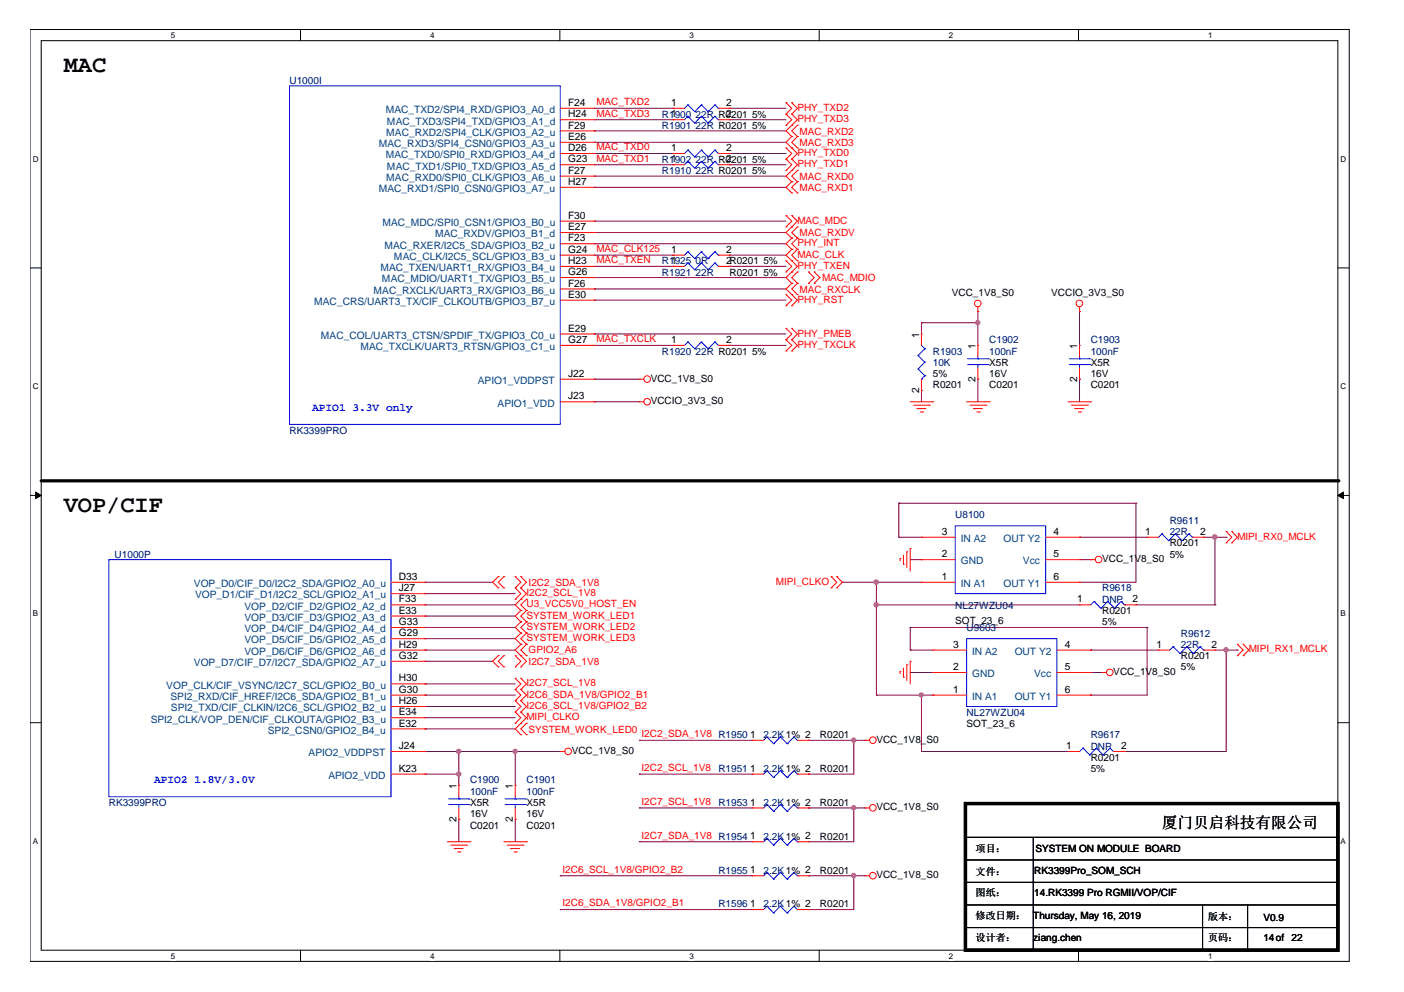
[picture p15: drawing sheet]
<svg xmlns="http://www.w3.org/2000/svg" width="297mm" height="210mm" viewBox="0 0 297 210" stroke-linecap="round" stroke-linejoin="round" font-family="sans-serif">
<defs><g id="words">
<g font-size="5">
<text x="13.5" y="15.2">MAC</text>
<text x="13.5" y="108.3">VOP/CIF</text>
</g>
<text font-size="3.3" x="245.8" y="175.1">厦门贝启科技有限公司</text>
<g font-size="2.4" fill="#00f">
<text x="66" y="87">APIO1 3.3V only</text>
<text x="32.6" y="165.7">APIO2 1.8V/3.0V</text>
</g>
<g font-size="2.2" fill="#004080">
<text x="81.6" y="23.9">MAC_TXD2/SPI4_RXD/GPIO3_A0_d</text>
<text x="81.7" y="28.7">MAC_RXD2/SPI4_CLK/GPIO3_A2_u</text>
<text x="81.9" y="26.3">MAC_TXD3/SPI4_TXD/GPIO3_A1_d</text>
<text x="80.1" y="31.1">MAC_RXD3/SPI4_CSN0/GPIO3_A3_u</text>
<text x="81.6" y="33.5">MAC_TXD0/SPI0_RXD/GPIO3_A4_d</text>
<text x="81.9" y="35.9">MAC_TXD1/SPI0_TXD/GPIO3_A5_d</text>
<text x="80.1" y="40.7">MAC_RXD1/SPI0_CSN0/GPIO3_A7_u</text>
<text x="81.7" y="38.3">MAC_RXD0/SPI0_CLK/GPIO3_A6_u</text>
<text x="80.9" y="47.8">MAC_MDC/SPI0_CSN1/GPIO3_B0_u</text>
<text x="81.3" y="52.6">MAC_RXER/I2C5_SDA/GPIO3_B2_u</text>
<text x="92" y="50.2">MAC_RXDV/GPIO3_B1_d</text>
<text x="80.5" y="57.4">MAC_TXEN/UART1_RX/GPIO3_B4_u</text>
<text x="80.8" y="59.7">MAC_MDIO/UART1_TX/GPIO3_B5_u</text>
<text x="83.4" y="55">MAC_CLK/I2C5_SCL/GPIO3_B3_u</text>
<text x="66.5" y="64.5">MAC_CRS/UART3_TX/CIF_CLKOUTB/GPIO3_B7_u</text>
<text x="79" y="62.2">MAC_RXCLK/UART3_RX/GPIO3_B6_u</text>
<text x="67.9" y="71.7">MAC_COL/UART3_CTSN/SPDIF_TX/GPIO3_C0_u</text>
<text x="76.2" y="74.1">MAC_TXCLK/UART3_RTSN/GPIO3_C1_u</text>
<text x="101.1" y="81.3">APIO1_VDDPST</text>
<text x="105.3" y="86">APIO1_VDD</text>
<text x="203.3" y="114.7">IN A2</text>
<text x="203.3" y="119.4">GND</text>
<text x="212.3" y="114.7">OUT Y2</text>
<text x="216.4" y="119.4">Vcc</text>
<text x="41" y="124.2">VOP_D0/CIF_D0/I2C2_SDA/GPIO2_A0_u</text>
<text x="203.3" y="124.2">IN A1</text>
<text x="212.3" y="124.2">OUT Y1</text>
<text x="41.3" y="126.6">VOP_D1/CIF_D1/I2C2_SCL/GPIO2_A1_u</text>
<text x="51.7" y="131.4">VOP_D3/CIF_D3/GPIO2_A3_d</text>
<text x="51.7" y="129">VOP_D2/CIF_D2/GPIO2_A2_d</text>
<text x="51.7" y="136.2">VOP_D5/CIF_D5/GPIO2_A5_d</text>
<text x="51.7" y="133.8">VOP_D4/CIF_D4/GPIO2_A4_d</text>
<text x="41" y="140.9">VOP_D7/CIF_D7/I2C7_SDA/GPIO2_A7_u</text>
<text x="51.7" y="138.6">VOP_D6/CIF_D6/GPIO2_A6_d</text>
<text x="205.7" y="138.6">IN A2</text>
<text x="205.7" y="143.3">GND</text>
<text x="214.7" y="138.6">OUT Y2</text>
<text x="218.8" y="143.3">Vcc</text>
<text x="35.2" y="145.7">VOP_CLK/CIF_VSYNC/I2C7_SCL/GPIO2_B0_u</text>
<text x="36.1" y="148.1">SPI2_RXD/CIF_HREF/I2C6_SDA/GPIO2_B1_u</text>
<text x="205.7" y="148.1">IN A1</text>
<text x="214.7" y="148.1">OUT Y1</text>
<text x="31.9" y="152.9">SPI2_CLK/VOP_DEN/CIF_CLKOUTA/GPIO2_B3_u</text>
<text x="36.2" y="150.5">SPI2_TXD/CIF_CLKIN/I2C6_SCL/GPIO2_B2_u</text>
<text x="56.6" y="155.3">SPI2_CSN0/GPIO2_B4_u</text>
<text x="65.3" y="160">APIO2_VDDPST</text>
<text x="69.5" y="164.8">APIO2_VDD</text>
</g>
<g font-size="2.2">
<text x="120.2" y="22.4">F24</text>
<text x="142" y="22.4">1</text>
<text x="153.6" y="22.4">2</text>
<text x="120.2" y="29.6">E26</text>
<text x="120.2" y="24.8">H24</text>
<text x="120.2" y="27.2">F29</text>
<text x="142" y="24.8">1</text>
<text x="153.6" y="24.8">2</text>
<text x="120.2" y="32">D26</text>
<text x="120.2" y="34.3">G23</text>
<text x="142" y="32">1</text>
<text x="142" y="34.3">1</text>
<text x="153.6" y="32">2</text>
<text x="153.6" y="34.3">2</text>
<text x="120.2" y="36.8">F27</text>
<text x="120.2" y="39.1">H27</text>
<text x="120.2" y="46.3">F30</text>
<text x="120.2" y="48.7">E27</text>
<text x="120.2" y="51.1">F23</text>
<text x="120.2" y="53.5">G24</text>
<text x="142" y="53.5">1</text>
<text x="153.6" y="53.5">2</text>
<text x="120.2" y="55.9">H23</text>
<text x="120.2" y="58.2">G26</text>
<text x="142" y="55.9">1</text>
<text x="153.6" y="55.9">2R0201</text>
<text x="120.2" y="63">E30</text>
<text x="120.2" y="60.6">F26</text>
<text x="120.2" y="70.2">E29</text>
<text x="194.4" y="71.4" transform="rotate(-90 194.4 71.4)">1</text>
<text x="120.2" y="72.6">G27</text>
<text x="142" y="72.6">1</text>
<text x="153.6" y="72.6">2</text>
<text x="206.4" y="73.8" transform="rotate(-90 206.4 73.8)">1</text>
<text x="227.9" y="73.8" transform="rotate(-90 227.9 73.8)">1</text>
<text x="120.2" y="79.7">J22</text>
<text x="194.4" y="83.1" transform="rotate(-90 194.4 83.1)">2</text>
<text x="206.4" y="80.7" transform="rotate(-90 206.4 80.7)">2</text>
<text x="227.9" y="80.7" transform="rotate(-90 227.9 80.7)">2</text>
<text x="120.2" y="84.5">J23</text>
<text x="199.3" y="113.2">3</text>
<text x="222.9" y="113.2">4</text>
<text x="242.3" y="113.2">1</text>
<text x="253.9" y="113.2">2</text>
<text x="199.3" y="117.9">2</text>
<text x="222.9" y="117.9">5</text>
<text x="84.4" y="122.7">D33</text>
<text x="84.4" y="125.1">J27</text>
<text x="199.3" y="122.7">1</text>
<text x="222.9" y="122.7">6</text>
<text x="84.4" y="129.9">E33</text>
<text x="84.4" y="127.5">F33</text>
<text x="227.9" y="127.5">1</text>
<text x="239.6" y="127.5">2</text>
<text x="84.4" y="134.6">G29</text>
<text x="84.4" y="132.3">G33</text>
<text x="84.4" y="137">H29</text>
<text x="201.7" y="137">3</text>
<text x="225.3" y="137">4</text>
<text x="244.6" y="137">1</text>
<text x="256.3" y="137">2</text>
<text x="84.4" y="139.4">G32</text>
<text x="201.7" y="141.8">2</text>
<text x="225.3" y="141.8">5</text>
<text x="84.4" y="146.6">G30</text>
<text x="84.4" y="144.2">H30</text>
<text x="84.4" y="149">H26</text>
<text x="201.7" y="146.6">1</text>
<text x="225.3" y="146.6">6</text>
<text x="84.4" y="153.7">E32</text>
<text x="84.4" y="151.4">E34</text>
<text x="84.4" y="158.5">J24</text>
<text x="158.7" y="156.1">1</text>
<text x="225.6" y="158.5">1</text>
<text x="237.2" y="158.5">2</text>
<text x="84.4" y="163.3">K23</text>
<text x="96.6" y="166.9" transform="rotate(-90 96.6 166.9)">1</text>
<text x="108.5" y="166.9" transform="rotate(-90 108.5 166.9)">1</text>
<text x="158.7" y="163.3">1</text>
<text x="96.6" y="173.8" transform="rotate(-90 96.6 173.8)">2</text>
<text x="108.5" y="173.8" transform="rotate(-90 108.5 173.8)">2</text>
<text x="158.7" y="170.4">1</text>
<text x="158.7" y="177.6">1</text>
<text x="158.7" y="184.8">1</text>
<text x="158.7" y="192">1</text>
</g>
<g font-size="2.1" fill="#000080">
<text x="61.3" y="17.7">U1000I</text>
<text x="140" y="24.9">R1900</text>
<text x="140" y="27.3">R1901</text>
<text x="147.2" y="24.9">22R R0201</text>
<text x="147.2" y="27.3">22R R0201</text>
<text x="140" y="34.4">R1902</text>
<text x="147.2" y="34.4">22R R0201</text>
<text x="140" y="36.8">R1910</text>
<text x="147.2" y="36.8">22R R0201</text>
<text x="140" y="55.9">R1925</text>
<text x="140" y="58.3">R1921</text>
<text x="147.2" y="55.9">0R</text>
<text x="147.2" y="58.3">22R</text>
<text x="140" y="75">R1920</text>
<text x="147.2" y="75">22R R0201</text>
<text x="197.4" y="75">R1903</text>
<text x="197.4" y="77.4">10K</text>
<text x="209.3" y="72.6">C1902</text>
<text x="209.3" y="75">100nF</text>
<text x="230.8" y="72.6">C1903</text>
<text x="230.8" y="75">100nF</text>
<text x="61.3" y="91.8">RK3399PRO</text>
<text x="202.1" y="109.7">U8100</text>
<text x="247.5" y="110.8">R9611</text>
<text x="247.5" y="113.2">22R</text>
<text x="24.3" y="118">U1000P</text>
<text x="233.2" y="125.2">R9618</text>
<text x="202.1" y="129">NL27WZU04</text>
<text x="233.2" y="127.6">DNP</text>
<text x="204.5" y="133.5">U9603</text>
<text x="249.9" y="134.7">R9612</text>
<text x="249.9" y="137.1">22R</text>
<text x="204.5" y="151.4">NL27WZU04</text>
<text x="161.5" y="156.2">2.2K 1% 2</text>
<text x="230.8" y="156.2">R9617</text>
<text x="230.8" y="158.6">DNP</text>
<text x="99.4" y="165.7">C1900</text>
<text x="111.4" y="165.7">C1901</text>
<text x="152" y="163.4">R1951</text>
<text x="161.5" y="163.4">2.2K 1% 2</text>
<text x="23" y="170.5">RK3399PRO</text>
<text x="99.4" y="168.1">100nF</text>
<text x="111.4" y="168.1">100nF</text>
<text x="152" y="170.5">R1953</text>
<text x="161.5" y="170.5">2.2K 1% 2</text>
<text x="161.5" y="177.7">2.2K 1% 2</text>
<text x="152" y="184.8">R1955</text>
<text x="161.5" y="184.8">2.2K 1% 2</text>
<text x="152" y="192">R1596</text>
<text x="161.5" y="192">2.2K 1% 2</text>
</g>
<g font-size="2.1" fill="#f00">
<text x="126.2" y="22.2">MAC_TXD2</text>
<text x="168.7" y="23.5">PHY_TXD2</text>
<text x="126.2" y="24.7">MAC_TXD3</text>
<text x="168.7" y="25.8">PHY_TXD3</text>
<text x="169.2" y="28.5">MAC_RXD2</text>
<text x="126.2" y="31.8">MAC_TXD0</text>
<text x="126.2" y="34.2">MAC_TXD1</text>
<text x="168.7" y="33">PHY_TXD0</text>
<text x="168.7" y="35.4">PHY_TXD1</text>
<text x="169.2" y="30.8">MAC_RXD3</text>
<text x="169.2" y="40.4">MAC_RXD1</text>
<text x="169.2" y="38">MAC_RXD0</text>
<text x="168.7" y="47.3">MAC_MDC</text>
<text x="126.2" y="53.3">MAC_CLK125</text>
<text x="168.7" y="52.1">PHY_INT</text>
<text x="169.2" y="50">MAC_RXDV</text>
<text x="126.2" y="55.7">MAC_TXEN</text>
<text x="168.7" y="56.9">PHY_TXEN</text>
<text x="168.7" y="54.5">MAC_CLK</text>
<text x="173.9" y="59.5">MAC_MDIO</text>
<text x="168.7" y="64">PHY_RST</text>
<text x="169.2" y="61.9">MAC_RXCLK</text>
<text x="168.7" y="71.2">PHY_PMEB</text>
<text x="126.2" y="72.4">MAC_TXCLK</text>
<text x="168.7" y="73.6">PHY_TXCLK</text>
<text x="261.8" y="114.2">MIPI_RX0_MCLK</text>
<text x="111.8" y="124">I2C2_SDA_1V8</text>
<text x="164.2" y="123.7">MIPI_CLKO</text>
<text x="111.4" y="130.9">SYSTEM_WORK_LED1</text>
<text x="111.4" y="126.1">I2C2_SCL_1V8</text>
<text x="111.4" y="128.5">U3_VCC5V0_HOST_EN</text>
<text x="111.4" y="135.7">SYSTEM_WORK_LED3</text>
<text x="111.4" y="133.3">SYSTEM_WORK_LED2</text>
<text x="111.8" y="140.7">I2C7_SDA_1V8</text>
<text x="111.8" y="138.3">GPIO2_A6</text>
<text x="264.2" y="138.1">MIPI_RX1_MCLK</text>
<text x="111.4" y="145.2">I2C7_SCL_1V8</text>
<text x="111.4" y="147.6">I2C6_SDA_1V8/GPIO2_B1</text>
<text x="111.4" y="150">I2C6_SCL_1V8/GPIO2_B2</text>
<text x="111.4" y="152.4">MIPI_CLKO</text>
<text x="111.8" y="155">SYSTEM_WORK_LED0</text>
<text x="135.7" y="156">I2C2_SDA_1V8 R1950</text>
<text x="135.7" y="163.1">I2C2_SCL_1V8</text>
<text x="135.7" y="170.3">I2C7_SCL_1V8</text>
<text x="135.7" y="177.4">I2C7_SDA_1V8 R1954</text>
<text x="119" y="184.6">I2C6_SCL_1V8/GPIO2_B2</text>
<text x="119" y="191.8">I2C6_SDA_1V8/GPIO2_B1</text>
</g>
<g font-size="2.1">
<text x="159.1" y="24.9">5%</text>
<text x="159.1" y="27.3">5%</text>
<text x="159.1" y="34.4">5%</text>
<text x="159.1" y="36.8">5%</text>
<text x="154.3" y="58.3">R0201</text>
<text x="161.5" y="55.9">5%</text>
<text x="161.5" y="58.3">5%</text>
<text x="201.4" y="62.6">VCC_1V8_S0</text>
<text x="222.4" y="62.6">VCCIO_3V3_S0</text>
<text x="159.1" y="75">5%</text>
<text x="209.3" y="77.4">X5R</text>
<text x="230.8" y="77.4">X5R</text>
<text x="137.7" y="80.7">VCC_1V8_S0</text>
<text x="197.4" y="82.2">R0201</text>
<text x="197.4" y="79.8">5%</text>
<text x="209.3" y="82.2">C0201</text>
<text x="209.3" y="79.8">16V</text>
<text x="230.8" y="82.2">C0201</text>
<text x="230.8" y="79.8">16V</text>
<text x="137.7" y="85.5">VCCIO_3V3_S0</text>
<text x="233.2" y="119">VCC_1V8_S0</text>
<text x="247.5" y="115.6">R0201</text>
<text x="247.5" y="118">5%</text>
<text x="233.2" y="129.9">R0201</text>
<text x="202.1" y="132.1">SOT_23_6</text>
<text x="233.2" y="132.3">5%</text>
<text x="235.5" y="142.8">VCC_1V8_S0</text>
<text x="249.9" y="139.5">R0201</text>
<text x="249.9" y="141.9">5%</text>
<text x="204.5" y="153.8">SOT_23_6</text>
<text x="120.9" y="159.5">VCC_1V8_S0</text>
<text x="173.5" y="156.2">R0201</text>
<text x="185.4" y="157.2">VCC_1V8_S0</text>
<text x="230.8" y="161">R0201</text>
<text x="173.5" y="163.4">R0201</text>
<text x="230.8" y="163.4">5%</text>
<text x="99.4" y="170.5">X5R</text>
<text x="99.4" y="172.9">16V</text>
<text x="111.4" y="170.5">X5R</text>
<text x="111.4" y="172.9">16V</text>
<text x="173.5" y="170.5">R0201</text>
<text x="185.4" y="171.5">VCC_1V8_S0</text>
<text x="99.4" y="175.3">C0201</text>
<text x="111.4" y="175.3">C0201</text>
<text x="173.5" y="177.7">R0201</text>
<text x="173.5" y="184.8">R0201</text>
<text x="185.4" y="185.8">VCC_1V8_S0</text>
<text x="206.4" y="185.1">文件：</text>
<text x="206.4" y="180.3">项目：</text>
<text x="218.8" y="184.8">RK3399Pro_SOM_SCH</text>
<text x="219.1" y="180.3">SYSTEM ON MODULE BOARD</text>
<text x="173.5" y="192">R0201</text>
<text x="206.4" y="189.6">图纸：</text>
<text x="218.8" y="189.6">14.RK3399 Pro RGMII/VOP/CIF</text>
<text x="206.4" y="194.4">修改日期：</text>
<text x="218.6" y="194.4">Thursday, May 16, 2019</text>
<text x="255.6" y="194.6">版本：</text>
<text x="267.3" y="194.9">V0.9</text>
<text x="206.4" y="199.2">设计者：</text>
<text x="218.6" y="199.2">ziang.chen</text>
<text x="255.6" y="199.2">页码：</text>
<text x="267.3" y="199.2">14of</text>
<text x="273.3" y="199.2">22</text>
</g>
<g font-size="1.7">
<text x="36.2" y="8">5</text>
<text x="91" y="8">4</text>
<text x="145.9" y="8">3</text>
<text x="200.7" y="8">2</text>
<text x="255.6" y="8">1</text>
<text x="6.9" y="34.2">D</text>
<text x="283.6" y="34.2">D</text>
<text x="6.9" y="82.3">C</text>
<text x="283.6" y="82.3">C</text>
<text x="6.9" y="130.4">B</text>
<text x="283.6" y="130.4">B</text>
<text x="6.9" y="178.5">A</text>
<text x="283.6" y="178.5">A</text>
<text x="36.2" y="202.8">5</text>
<text x="91" y="202.8">4</text>
<text x="145.9" y="202.8">3</text>
<text x="200.7" y="202.8">2</text>
<text x="255.6" y="202.8">1</text>
</g>
</g></defs>
<path d="M6.3 6.2h279.2v197.2h-279.2zM8.7 8.6h274.3v192.5h-274.3z" fill="none" stroke="#000" stroke-width=".21"/>
<g fill="#fff">
<path d="M36.2 6.5h.9v1.9h-.9z"/>
<path d="M36.2 201.3h.9v1.9h-.9z"/>
</g>
<path d="M63.6 6.2v2.4M63.6 201.1v2.3" fill="none" stroke="#000" stroke-width=".21"/>
<g fill="#fff">
<path d="M91 6.5h.9v1.9h-.9z"/>
<path d="M91 201.3h.9v1.9h-.9z"/>
</g>
<path d="M118.4 6.2v2.4M118.4 201.1v2.3" fill="none" stroke="#000" stroke-width=".21"/>
<g fill="#fff">
<path d="M145.9 6.5h.9v1.9h-.9z"/>
<path d="M145.9 201.3h.9v1.9h-.9z"/>
</g>
<path d="M173.3 6.2v2.4M173.3 201.1v2.3" fill="none" stroke="#000" stroke-width=".21"/>
<g fill="#fff">
<path d="M200.7 6.5h1v1.9h-1z"/>
<path d="M200.7 201.3h1v1.9h-1z"/>
</g>
<path d="M228.2 6.2v2.4M228.2 201.1v2.3" fill="none" stroke="#000" stroke-width=".21"/>
<g fill="#fff">
<path d="M255.6 6.5h.9v1.9h-.9z"/>
<path d="M255.6 201.3h.9v1.9h-.9z"/>
<path d="M6.9 32.7h1.3v1.9h-1.3z"/>
<path d="M283.6 32.7h1.3v1.9h-1.3z"/>
<path d="M6.9 80.7h1.3v1.9h-1.3z"/>
<path d="M283.6 80.7h1.3v1.9h-1.3z"/>
</g>
<path d="M6.3 56.7h2.4M283 56.7h2.4" fill="none" stroke="#000" stroke-width=".21"/>
<g fill="#fff">
<path d="M6.9 128.9h1.2v1.9h-1.2z"/>
<path d="M283.6 128.9h1.2v1.9h-1.2z"/>
</g>
<path d="M6.3 104.8h2.4M283 104.8h2.4" fill="none" stroke="#000" stroke-width=".21"/>
<g fill="#000" stroke="#000" stroke-width=".21">
<path d="M7.5 104.1l1.2 .7-1.2 .7z" fill-rule="evenodd"/>
<path d="M283 104.8l1.2-.7v1.4z" fill-rule="evenodd"/>
</g>
<g fill="#fff">
<path d="M6.9 177h1.2v1.9h-1.2z"/>
<path d="M283.6 177h1.2v1.9h-1.2z"/>
</g>
<g fill="none" stroke="#000" stroke-width=".21">
<path d="M6.3 152.9h2.4M283 152.9h2.4M204.3 177.2h78.7M218.6 177.2v23.9M283 177.2h.1M204.3 186.7h78.7M204.3 191.5h78.7M204.3 196.3h78.7M204.3 182h78.7M254.4 191.5v9.6M263.9 191.5v9.6M283 186.7h.1"/>
<path d="M283 191.5h.1M283 196.3h.1M283 182h.1M218.6 201.1h.1M254.4 201.1h.1M263.9 201.1h.1"/>
</g>
<path d="M8.7 101.7h274.3M204.3 170h78.7v31.1h-78.7z" fill="none" stroke="#000" stroke-width=".68"/>
<circle cx="283" cy="101.7" r=".34" fill="#000"/>
<g fill="none" stroke="#800040" stroke-width=".21">
<path d="M125.7 27.7h.1M125.7 30.1h.1M125.7 37.3h.1M125.7 39.6h.1M125.7 27.7h40.6M125.7 30.1h40.6M125.7 37.3h40.6M125.7 39.6h40.6M125.7 22.9h16.7M125.7 25.3h16.7M125.7 32.5h16.7M125.7 34.9h16.7"/>
<path d="M142.4 22.9h.1M142.4 25.3h.1M142.4 32.5h.1M142.4 34.9h.1M154.3 22.9h.1M154.3 25.3h.1M154.3 32.5h.1M154.3 34.9h.1M154.3 22.9h12M154.3 25.3h12M154.3 32.5h12M154.3 34.9h12"/>
<path d="M125.7 46.8h.1M125.7 49.2h.1M125.7 51.6h.1M125.7 58.7h.1M125.7 46.8h40.6M125.7 49.2h40.6M125.7 51.6h40.6M125.7 58.7h40.6M125.7 56.4h16.7M125.7 54h16.7M142.4 56.4h.1M142.4 54h.1"/>
<path d="M154.3 56.4h.1M154.3 54h.1M154.3 56.4h12M154.3 54h12M125.7 61.1h.1M125.7 63.5h.1M125.7 70.7h.1M125.7 61.1h40.6M125.7 63.5h40.6M125.7 70.7h40.6M125.7 73.1h16.7M142.4 73.1h.1"/>
<path d="M154.3 73.1h.1M154.3 73.1h12M194.9 68.3h.1M194.9 68.3h12M194.9 68.3v2.4M206.9 65.9h.1M206.9 68.3h.1M206.9 65.9v7.2M228.4 65.9h.1M228.4 65.9v7.2M125.7 80.2h.1M125.7 85h.1"/>
<path d="M125.7 80.2h9.6M125.7 85h9.6M194.9 82.6h.1M194.9 82.6v2.4M206.9 80.2h.1M206.9 80.2v4.8M228.4 80.2h.1M228.4 80.2v4.8M190.2 106.5h.1M190.2 113.7h.1M190.2 106.5h50.1M190.2 106.5v7.2"/>
<path d="M190.2 113.7h4.7M192.6 118.4h2.3M194.9 118.4h.1M228.4 113.7h.1M228.4 113.7h14.3M228.4 118.4h2.4M230.8 118.4h.1M240.3 106.5h.1M240.3 106.5v16.7h-11.9M254.6 113.7h4.8M257 113.7h.1M257 113.7v14.3"/>
<path d="M259.4 113.7h.1M89.9 135.1h.1M89.9 132.8h.1M89.9 130.4h.1M89.9 139.9h.1M89.9 123.2h.1M89.9 125.6h.1M89.9 128h.1M89.9 137.6h.1M89.9 135.1h19.1M89.9 132.8h19.1M89.9 130.4h19.1"/>
<path d="M89.9 139.9h14.3M89.9 123.2h14.3M89.9 125.6h19.1M89.9 128h19.1M89.9 137.6h19.1M178.2 123.2h.1M178.2 123.2h16.7M185.4 128h.1M185.4 123.2h.1M185.4 128h43M185.4 123.2v23.9M192.6 132.8h.1"/>
<path d="M192.6 137.6h.1M192.6 132.8h50.1M192.6 137.6h4.8M192.6 132.8v4.8M228.4 123.2h.1M230.8 137.6h.1M230.8 137.6h14.3M240.3 128h16.7M242.7 132.8h.1M242.7 132.8v14.3h-11.9M257 128h.1M257 137.6h4.8"/>
<path d="M259.4 137.6h.1M259.4 137.6v21.4h-21.5M261.8 137.6h.1M89.9 159h.1M89.9 144.7h.1M89.9 147.1h.1M89.9 149.5h.1M89.9 151.9h.1M89.9 154.2h.1M89.9 159h28.6M89.9 144.7h19.1M89.9 147.1h19.1"/>
<path d="M89.9 149.5h19.1M89.9 151.9h19.1M89.9 154.2h19.1M97.1 159h.1M97.1 159v7.2M109 159h.1M109 159v7.2M135.3 156.6h.1M135.3 156.6h23.8M171.1 156.6h.1M171.1 156.6h11.9M180.6 156.6h.1"/>
<path d="M180.6 156.6v7.2h-9.5M185.4 147.1h.1M185.4 147.1h12M192.6 142.3h.1M192.6 142.3h4.8M194.9 147.1h.1M194.9 159h.1M194.9 159h31.1M194.9 147.1v11.9M197.4 147.1h.1M226 159h.1M230.8 147.1h.1"/>
<path d="M230.8 142.3h2.4M233.2 142.3h.1M237.9 159h.1M89.9 163.8h.1M89.9 163.8h7.2M97.1 173.4h.1M97.1 163.8h.1M97.1 173.4v4.7M109 173.4h.1M109 173.4v4.7M135.3 163.8h.1M135.3 171h.1"/>
<path d="M135.3 178.1h.1M135.3 163.8h23.8M135.3 171h23.8M135.3 178.1h23.8M171.1 163.8h.1M171.1 171h.1M171.1 178.1h.1M171.1 171h11.9M180.6 171h.1M180.6 171v7.1h-9.5M118.5 185.3h.1M118.5 192.5h.1"/>
<path d="M118.5 185.3h40.6M118.5 192.5h40.6M171.1 185.3h.1M171.1 192.5h.1M171.1 185.3h11.9M180.6 185.3h.1M180.6 185.3v7.2h-9.5"/>
</g>
<g fill="#f0f" stroke="#f0f" stroke-width=".21">
<circle cx="97" cy="159" r=".45"/>
<circle cx="109" cy="159" r=".45"/>
<circle cx="97" cy="163.8" r=".45"/>
<circle cx="206.9" cy="68.3" r=".45"/>
<circle cx="180.6" cy="156.6" r=".45"/>
<circle cx="180.6" cy="170.9" r=".45"/>
<circle cx="180.6" cy="185.3" r=".46"/>
<circle cx="185.4" cy="123.2" r=".46"/>
<circle cx="194.9" cy="147.1" r=".45"/>
<circle cx="259.4" cy="137.5" r=".46"/>
<circle cx="257" cy="113.6" r=".47"/>
<circle cx="185.4" cy="128" r=".46"/>
</g>
<g fill="none" stroke="#f00" stroke-width=".21">
<path d="M118.5 32.5h7.2M118.5 30.1h7.2M118.5 37.3h7.2M118.5 22.9h7.2M118.5 34.9h7.2M118.5 25.3h7.2M118.5 39.6h7.2M118.5 27.7h7.2M125.7 32.5h.1M125.7 30.1h.1M125.7 37.3h.1M125.7 22.9h.1"/>
<path d="M125.7 34.9h.1M125.7 25.3h.1M125.7 39.6h.1M125.7 27.7h.1M142.4 32.5h.1M142.4 22.9h.1M142.4 25.3h.1M142.4 34.9h.1M142.4 32.5h2.4M142.4 22.9h2.4M142.4 34.9h2.4M142.4 25.3h2.4"/>
<path d="M152 32.5h2.3M152 22.9h2.3M152 34.9h2.3M152 25.3h2.3M154.3 32.5h.1M154.3 22.9h.1M154.3 25.3h.1M154.3 34.9h.1M166.3 24.1h.1M166.3 21.7h.1M166.3 26.5h.1M166.3 33.7h.1"/>
<path d="M166.3 31.3h.1M166.3 36.1h.1M166.3 21.7l1.2 1.2-1.2 1.2M166.3 24.1l1.2 1.2-1.2 1.2M166.3 31.3l1.2 1.2-1.2 1.2M166.3 33.7l1.2 1.2-1.2 1.2M167.5 24.1h.1M167.5 21.7h.1M167.5 26.5h.1M167.5 33.7h.1M167.5 31.3h.1M167.5 36.1h.1"/>
<path d="M167.5 28.9h.1M167.5 38.5h.1M167.5 21.7l1.2 1.2-1.2 1.2M167.5 24.1l1.2 1.2-1.2 1.2M167.5 31.3l1.2 1.2-1.2 1.2M167.5 33.7l1.2 1.2-1.2 1.2M167.5 28.9l-1.2 1.2 1.2 1.2M167.5 26.5l-1.2 1.2 1.2 1.2M167.5 38.5l-1.2 1.1 1.2 1.2M167.5 36.1l-1.2 1.2 1.2 1.2M168.7 31.3h.1M168.7 28.9h.1"/>
<path d="M168.7 26.5h.1M168.7 38.5h.1M168.7 36.1h.1M168.7 28.9l-1.2 1.2 1.2 1.2M168.7 26.5l-1.2 1.2 1.2 1.2M168.7 38.5l-1.2 1.1 1.2 1.2M168.7 36.1l-1.2 1.2 1.2 1.2M118.5 54h7.2M118.5 56.4h7.2M118.5 49.2h7.2M118.5 51.6h7.2M118.5 58.7h7.2"/>
<path d="M118.5 46.8h7.2M125.7 49.2h.1M125.7 51.6h.1M125.7 56.4h.1M125.7 54h.1M125.7 58.7h.1M125.7 46.8h.1M142.4 54h.1M142.4 56.4h.1M142.4 54h2.4M142.4 56.4h2.4M152 54h2.3"/>
<path d="M152 56.4h2.3M154.3 54h.1M154.3 56.4h.1M166.3 48h.1M166.3 45.6h.1M166.3 57.5h.1M166.3 55.2h.1M166.3 45.6l1.2 1.2-1.2 1.2M166.3 55.2l1.2 1.2-1.2 1.1M167.5 48h.1M167.5 45.6h.1M167.5 40.8h.1"/>
<path d="M167.5 50.4h.1M167.5 60h.1M167.5 52.8h.1M167.5 57.5h.1M167.5 55.2h.1M167.5 45.6l1.2 1.2-1.2 1.2M167.5 48l-1.2 1.2 1.2 1.2M167.5 60l-1.2 1.1 1.2 1.2M167.5 50.4l-1.2 1.2 1.2 1.2M167.5 55.2l1.2 1.2-1.2 1.1M167.5 52.8l-1.2 1.2 1.2 1.2M167.5 57.5l-1.2 1.2 1.2 1.3"/>
<path d="M168.7 40.8h.1M168.7 50.4h.1M168.7 48h.1M168.7 60h.1M168.7 52.8h.1M168.7 55.2h.1M168.7 57.5h.1M168.7 48l-1.2 1.2 1.2 1.2M168.7 60l-1.2 1.1 1.2 1.2M168.7 50.4l-1.2 1.2 1.2 1.2M168.7 52.8l-1.2 1.2 1.2 1.2M168.7 57.5l-1.2 1.2 1.2 1.3"/>
<path d="M171.1 60h.1M171.1 57.5h.1M171.1 57.5l1.2 1.2-1.2 1.3M172.3 60h.1M172.3 57.5h.1M172.3 57.5l1.2 1.2-1.2 1.3M118.5 73.1h7.2M118.5 63.5h7.2M118.5 70.7h7.2M118.5 61.1h7.2M125.7 63.5h.1M125.7 70.7h.1"/>
<path d="M125.7 61.1h.1M125.7 73.1h.1M142.4 73.1h.1M142.4 73.1h2.4M152 73.1h2.3M154.3 73.1h.1M166.3 64.7h.1M166.3 62.3h.1M166.3 74.3h.1M166.3 71.9h.1M166.3 69.5h.1M166.3 62.3l1.2 1.2-1.2 1.2"/>
<path d="M166.3 71.9l1.2 1.2-1.2 1.2M166.3 69.5l1.2 1.2-1.2 1.2M167.5 64.7h.1M167.5 62.3h.1M167.5 74.3h.1M167.5 71.9h.1M167.5 69.5h.1M167.5 62.3l1.2 1.2-1.2 1.2M167.5 71.9l1.2 1.2-1.2 1.2M167.5 69.5l1.2 1.2-1.2 1.2M168.7 62.3h.1M194.9 70.7h.1"/>
<path d="M194.9 70.7v2.4M206.9 65.9h.1M206.9 73.1h.1M206.9 65v.9M206.9 73.1v2.4M206.9 77.9v2.3M228.4 65.9h.1M228.4 73.1h.1M228.4 65v.9M228.4 73.1v2.4M228.4 77.9v2.3M118.5 80.2h7.2"/>
<path d="M118.5 85h7.2M125.7 80.2h.1M125.7 85h.1M135.3 80.2h.1M135.3 85h.1M135.3 80.2h.9M135.3 85h.9M192.6 85h4.8M193.3 85.7h3.3M194 86.5h.1M194 86.5h1.9M194.7 87.2h.5"/>
<path d="M194.9 82.6h.1M194.9 80.2v2.4M195.2 87.2h.1M196.6 85.7h.1M197.4 85h.1M204.5 85h4.8M205.2 85.7h3.4M206 86.5h.1M206 86.5h1.9M206.7 87.2h.4M206.9 80.2h.1M207.1 87.2h.1"/>
<path d="M208.6 85.7h.1M209.3 85h.1M226 85h4.8M226.7 85.7h3.3M227.4 86.5h.1M227.4 86.5h1.9M228.1 87.2h.5M228.4 80.2h.1M228.6 87.2h.1M230 85.7h.1M230.8 85h.1M190.4 118.2h.1"/>
<path d="M190.4 118.2v.5M191.1 119.4h.1M191.1 117.5v1.9M191.9 116.8h.1M191.9 116.8v3.3M192.6 116h.1M192.6 116v4.8M194.9 113.7h.1M194.9 118.4h.1M194.9 118.4h7.2M194.9 113.7h7.2M221.2 118.4h7.2"/>
<path d="M221.2 113.7h7.2M228.4 113.7h.1M228.4 118.4h.1M230.8 118.4h.1M230.8 118.4h.9M242.7 113.7h.1M242.7 113.7h2.4M252.3 113.7h2.3M254.6 113.7h.1M259.4 114.9h.1M259.4 112.5h.1M259.4 112.5l1.2 1.2-1.2 1.2"/>
<path d="M260.6 114.9h.1M260.6 112.5h.1M260.6 112.5l1.2 1.2-1.2 1.2M82.7 128h7.2M82.7 130.4h7.2M82.7 135.1h7.2M82.7 123.2h7.2M82.7 139.9h7.2M82.7 132.8h7.2M82.7 137.6h7.2M82.7 125.6h7.2M89.9 130.4h.1"/>
<path d="M89.9 135.1h.1M89.9 123.2h.1M89.9 139.9h.1M89.9 128h.1M89.9 132.8h.1M89.9 137.6h.1M89.9 125.6h.1M105.4 138.7h.1M105.4 122h.1M105.4 124.4h.1M105.4 138.7l-1.2 1.2 1.2 1.2M105.4 122l-1.2 1.2 1.2 1.2"/>
<path d="M106.6 138.7h.1M106.6 124.4h.1M106.6 122h.1M106.6 138.7l-1.2 1.2 1.2 1.2M106.6 122l-1.2 1.2 1.2 1.2M109 138.7h.1M109 124.4h.1M109 122h.1M109 126.8h.1M109 138.7l1.2 1.2-1.2 1.2M109 122l1.2 1.2-1.2 1.2M109 124.4l1.2 1.2-1.2 1.2"/>
<path d="M110.2 134h.1M110.2 136.3h.1M110.2 131.6h.1M110.2 129.2h.1M110.2 138.7h.1M110.2 124.4h.1M110.2 122h.1M110.2 126.8h.1M110.2 134l-1.2 1.1 1.2 1.2M110.2 131.6l-1.2 1.2 1.2 1.2M110.2 129.2l-1.2 1.2 1.2 1.2M110.2 136.3l-1.2 1.3 2.4 2.3-1.2 1.2"/>
<path d="M110.2 124.4l1.2 1.2-2.4 2.4 1.2 1.2M110.2 122l1.2 1.2-1.2 1.2M111.4 136.3h.1M111.4 134h.1M111.4 131.6h.1M111.4 129.2h.1M111.4 126.8h.1M111.4 138.7h.1M111.4 126.8l-1.2 1.2 1.2 1.2M111.4 134l-1.2 1.1 1.2 1.2M111.4 131.6l-1.2 1.2 1.2 1.2M111.4 129.2l-1.2 1.2 1.2 1.2"/>
<path d="M111.4 136.3l-1.2 1.3 1.2 1.1M175.9 122h.1M175.9 124.4h.1M175.9 122l1.1 1.2-1.1 1.2M177 124.4h.1M177 122h.1M177 122l1.2 1.2-1.2 1.2M192.6 139.9h.1M192.6 139.9v4.8M194.9 123.2h.1M194.9 123.2h7.2M197.4 137.6h.1"/>
<path d="M197.4 137.6h7.1M221.2 123.2h7.2M223.6 137.6h7.2M228.4 128h.1M228.4 123.2h.1M228.4 128h2.4M230.8 137.6h.1M237.9 128h2.4M240.3 128h.1M245.1 137.6h.1M245.1 137.6h2.4M254.6 137.6h2.4"/>
<path d="M257 137.6h.1M261.8 138.7h.1M261.8 136.3h.1M261.8 136.3l1.2 1.3-1.2 1.1M263 138.7h.1M263 136.3h.1M263 136.3l1.2 1.3-1.2 1.1M82.7 159h7.2M82.7 154.2h7.2M82.7 147.1h7.2M82.7 151.9h7.2M82.7 144.7h7.2"/>
<path d="M82.7 149.5h7.2M89.9 154.2h.1M89.9 147.1h.1M89.9 159h.1M89.9 151.9h.1M89.9 144.7h.1M89.9 149.5h.1M105.4 141.1h.1M106.6 141.1h.1M109 141.1h.1M109 145.9h.1M109 143.5h.1"/>
<path d="M109 148.3h.1M109 150.7h.1M109 153h.1M109 143.5l1.2 1.2-1.2 1.2M109 145.9l1.2 1.2-1.2 1.2M109 148.3l1.2 1.2-1.2 1.2M109 150.7l1.2 1.2-1.2 1.1M110.2 141.1h.1M110.2 145.9h.1M110.2 143.5h.1M110.2 148.3h.1M110.2 150.7h.1"/>
<path d="M110.2 153h.1M110.2 155.5h.1M110.2 145.9l1.2 1.2-1.2 1.2M110.2 143.5l1.2 1.2-1.2 1.2M110.2 148.3l1.2 1.2-1.2 1.2M110.2 150.7l1.2 1.2-2.4 2.3 1.2 1.3M111.4 155.5h.1M111.4 153h.1M111.4 153l-1.2 1.2 1.2 1.3M118.5 159h.1M118.5 159h1M159.1 156.6h.1"/>
<path d="M159.1 156.6h2.4M168.7 156.6h2.4M171.1 156.6h.1M183 156.6h.1M183 156.6h1M190.4 142.1h.1M190.4 142.1v.5M191.1 143.3h.1M191.1 141.4v1.9M191.9 140.6h.1M191.9 140.6v3.4M197.4 147.1h.1"/>
<path d="M197.4 142.3h.1M197.4 142.3h7.1M197.4 147.1h7.1M223.6 142.3h7.2M223.6 147.1h7.2M226 159h.1M226 159h2.4M230.8 142.3h.1M230.8 147.1h.1M233.2 142.3h.1M233.2 142.3h.9M235.5 159h2.4"/>
<path d="M237.9 159h.1M82.7 163.8h7.2M89.9 163.8h.1M94.7 178.1h4.7M95.4 178.8h3.3M96.1 179.5h.1M96.1 179.5h1.9M97.1 166.2h.1M97.1 173.4h.1M97.1 166.2v2.4M97.1 171v2.4M98.7 178.8h.1"/>
<path d="M99.4 178.1h.1M106.6 178.1h4.8M107.3 178.8h3.4M108 179.5h.1M108 179.5h1.9M109 166.2h.1M109 173.4h.1M109 166.2v2.4M109 171v2.4M110.7 178.8h.1M111.4 178.1h.1M159.1 171h.1"/>
<path d="M159.1 178.1h.1M159.1 163.8h.1M159.1 178.1h2.4M159.1 171h2.4M159.1 163.8h2.4M168.7 178.1h2.4M168.7 171h2.4M168.7 163.8h2.4M171.1 171h.1M171.1 178.1h.1M171.1 163.8h.1M183 171h.1"/>
<path d="M183 171h1M96.8 180.3h.5M97.3 180.3h.1M108.8 180.3h.4M109.2 180.3h.1M159.1 185.3h.1M159.1 192.5h.1M159.1 185.3h2.4M159.1 192.5h2.4M168.7 185.3h2.4M168.7 192.5h2.4M171.1 185.3h.1"/>
<path d="M171.1 192.5h.1M183 185.3h.1M183 185.3h1"/>
<circle cx="206.9" cy="64.2" r=".7"/>
<circle cx="228.4" cy="64.2" r=".7"/>
<circle cx="136.9" cy="85" r=".7"/>
<circle cx="136.9" cy="80.2" r=".7"/>
<circle cx="232.4" cy="118.4" r=".7"/>
<circle cx="120.2" cy="159" r=".7"/>
<circle cx="184.7" cy="156.6" r=".7"/>
<circle cx="234.8" cy="142.3" r=".7"/>
<circle cx="184.7" cy="170.9" r=".7"/>
<circle cx="184.7" cy="185.3" r=".7"/>
</g>
<g fill="none" stroke="#00f" stroke-width=".21">
<path d="M61.3 18.2h57.2v71.6h-57.2zM145.5 31.8h.1M145.5 22.2h.1M145.5 24.6h.1M145.5 34.1h.1M145.5 31.8l-.7 .7M145.5 31.8l1.5 1.4M145.5 22.2l-.7 .7M145.5 22.2l1.5 1.4M145.5 24.6l-.7 .7M145.5 24.6l1.5 1.4M145.5 34.1l-.7 .8"/>
<path d="M145.5 34.1l1.5 1.5M147 33.2h.1M147 23.6h.1M147 26h.1M147 35.6h.1M148.4 31.8h.1M148.4 22.2h.1M148.4 24.6h.1M148.4 34.1h.1M148.4 31.8l-1.4 1.4M148.4 31.8l1.4 1.4M148.4 22.2l-1.4 1.4"/>
<path d="M148.4 22.2l1.4 1.4M148.4 24.6l-1.4 1.4M148.4 24.6l1.4 1.4M148.4 34.1l-1.4 1.5M148.4 34.1l1.4 1.5M149.8 33.2h.1M149.8 23.6h.1M149.8 26h.1M149.8 35.6h.1M151.3 31.8h.1M151.3 22.2h.1M151.3 24.6h.1"/>
<path d="M151.3 34.1h.1M151.3 31.8l-1.5 1.4M151.3 31.8l.7 .7M151.3 22.2l-1.5 1.4M151.3 22.2l.7 .7M151.3 24.6l-1.5 1.4M151.3 24.6l.7 .7M151.3 34.1l-1.5 1.5M151.3 34.1l.7 .8M152 32.5h.1M152 22.9h.1M152 25.3h.1"/>
<path d="M152 34.9h.1M145.5 53.3h.1M145.5 55.6h.1M145.5 53.3l-.7 .7M145.5 53.3l1.5 1.4M145.5 55.6l-.7 .8M145.5 55.6l1.5 1.5M147 54.7h.1M147 57.1h.1M148.4 53.3h.1M148.4 55.6h.1M148.4 53.3l-1.4 1.4"/>
<path d="M148.4 53.3l1.4 1.4M148.4 55.6l-1.4 1.5M148.4 55.6l1.4 1.5M149.8 54.7h.1M149.8 57.1h.1M151.3 53.3h.1M151.3 55.6h.1M151.3 53.3l-1.5 1.4M151.3 53.3l.7 .7M151.3 55.6l-1.5 1.5M151.3 55.6l.7 .8M152 54h.1"/>
<path d="M152 56.4h.1M145.5 72.4h.1M145.5 72.4l-.7 .7M145.5 72.4l1.5 1.4M147 73.8h.1M148.4 72.4h.1M148.4 72.4l-1.4 1.4M148.4 72.4l1.4 1.4M149.8 73.8h.1M151.3 72.4h.1M151.3 72.4l-1.5 1.4M151.3 72.4l.7 .7"/>
<path d="M152 73.1h.1M194.2 75.2h.1M194.2 78.1h.1M194.2 75.2l1.5 1.4M194.2 78.1l1.5 1.4M194.9 73.1l.8 .7M195.7 73.8h.1M195.7 76.6h.1M195.7 79.5h.1M195.7 73.8l-1.5 1.4M195.7 76.6l-1.5 1.5M195.7 79.5l-.8 .7"/>
<path d="M204.7 77.1h4.3M204.7 75.9h4.3M206.9 75.9h.1M206.9 77.1h.1M206.9 75.5v.4M206.9 77.1v.8M209 77.1h.1M209 75.9h.1M226.2 77.1h4.3M226.2 75.9h4.3M228.4 75.9h.1M228.4 77.1h.1"/>
<path d="M228.4 75.5v.4M228.4 77.1v.8M230.5 77.1h.1M230.5 75.9h.1M194.9 80.2h.1M23 118.4h59.7v50.2h-59.7zM202.1 111.3h19.1v14.3h-19.1zM245.8 113h.1M245.8 113l-.7 .7M245.8 113l1.4 1.4M247.2 114.4h.1M248.7 113h.1"/>
<path d="M248.7 113l-1.5 1.4M248.7 113l1.4 1.4M250.1 114.4h.1M251.5 113h.1M251.5 113l-1.4 1.4M251.5 113l.8 .7M252.3 113.7h.1M204.5 135.1h19.1v14.4h-19.1zM231.5 127.3h.1M231.5 127.3l-.7 .7M231.5 127.3l1.4 1.4M232.9 128.7h.1"/>
<path d="M234.4 127.3h.1M234.4 127.3l-1.5 1.4M234.4 127.3l1.4 1.4M235.8 128.7h.1M237.2 127.3h.1M237.2 127.3l-1.4 1.4M237.2 127.3l.7 .7M237.9 128h.1M248.2 136.8h.1M248.2 136.8l-.7 .8M248.2 136.8l1.4 1.5M249.6 138.3h.1"/>
<path d="M251.1 136.8h.1M251.1 136.8l-1.5 1.5M251.1 136.8l1.4 1.5M252.5 138.3h.1M253.9 136.8h.1M253.9 136.8l-1.4 1.5M253.9 136.8l.7 .8M254.6 137.6h.1M162.3 155.9h.1M162.3 155.9l-.8 .7M162.3 155.9l1.4 1.5M163.7 157.4h.1"/>
<path d="M165.1 155.9h.1M165.1 155.9l-1.4 1.5M165.1 155.9l1.4 1.5M166.5 157.4h.1M168 155.9h.1M168 155.9l-1.5 1.5M168 155.9l.7 .7M168.7 156.6h.1M229.1 158.3h.1M229.1 158.3l-.7 .7M229.1 158.3l1.4 1.4M230.5 159.7h.1"/>
<path d="M231.9 158.3h.1M231.9 158.3l-1.4 1.4M231.9 158.3l1.5 1.4M233.4 159.7h.1M234.8 158.3h.1M234.8 158.3l-1.4 1.4M234.8 158.3l.7 .7M235.5 159h.1M94.9 170.2h4.3M94.9 169.1h4.3M97.1 169.1h.1M97.1 170.2h.1"/>
<path d="M97.1 168.6v.5M97.1 170.2v.8M99.2 170.2h.1M99.2 169.1h.1M106.8 170.2h4.4M106.8 169.1h4.4M109 169.1h.1M109 170.2h.1M109 168.6v.5M109 170.2v.8M111.2 170.2h.1M111.2 169.1h.1"/>
<path d="M162.3 170.2h.1M162.3 177.4h.1M162.3 163.1h.1M162.3 170.2l-.8 .8M162.3 170.2l1.4 1.5M162.3 177.4l-.8 .7M162.3 177.4l1.4 1.4M162.3 163.1l-.8 .7M162.3 163.1l1.4 1.4M163.7 171.7h.1M163.7 178.8h.1M163.7 164.5h.1"/>
<path d="M165.1 170.2h.1M165.1 177.4h.1M165.1 163.1h.1M165.1 170.2l-1.4 1.5M165.1 170.2l1.4 1.5M165.1 177.4l-1.4 1.4M165.1 177.4l1.4 1.4M165.1 163.1l-1.4 1.4M165.1 163.1l1.4 1.4M166.5 171.7h.1M166.5 178.8h.1M166.5 164.5h.1"/>
<path d="M168 170.2h.1M168 177.4h.1M168 163.1h.1M168 170.2l-1.5 1.5M168 170.2l.7 .8M168 177.4l-1.5 1.4M168 177.4l.7 .7M168 163.1l-1.5 1.4M168 163.1l.7 .7M168.7 171h.1M168.7 178.1h.1M168.7 163.8h.1"/>
<path d="M162.3 184.6h.1M162.3 191.7h.1M162.3 184.6l-.8 .7M162.3 184.6l1.4 1.4M162.3 191.7l-.8 .8M162.3 191.7l1.4 1.5M163.7 186h.1M163.7 193.2h.1M165.1 184.6h.1M165.1 191.7h.1M165.1 184.6l-1.4 1.4M165.1 184.6l1.4 1.4"/>
<path d="M165.1 191.7l-1.4 1.5M165.1 191.7l1.4 1.5M166.5 186h.1M166.5 193.2h.1M168 184.6h.1M168 191.7h.1M168 184.6l-1.5 1.4M168 184.6l.7 .7M168 191.7l-1.5 1.5M168 191.7l.7 .8M168.7 185.3h.1M168.7 192.5h.1"/>
</g>
<use href="#words"/>
</svg>
